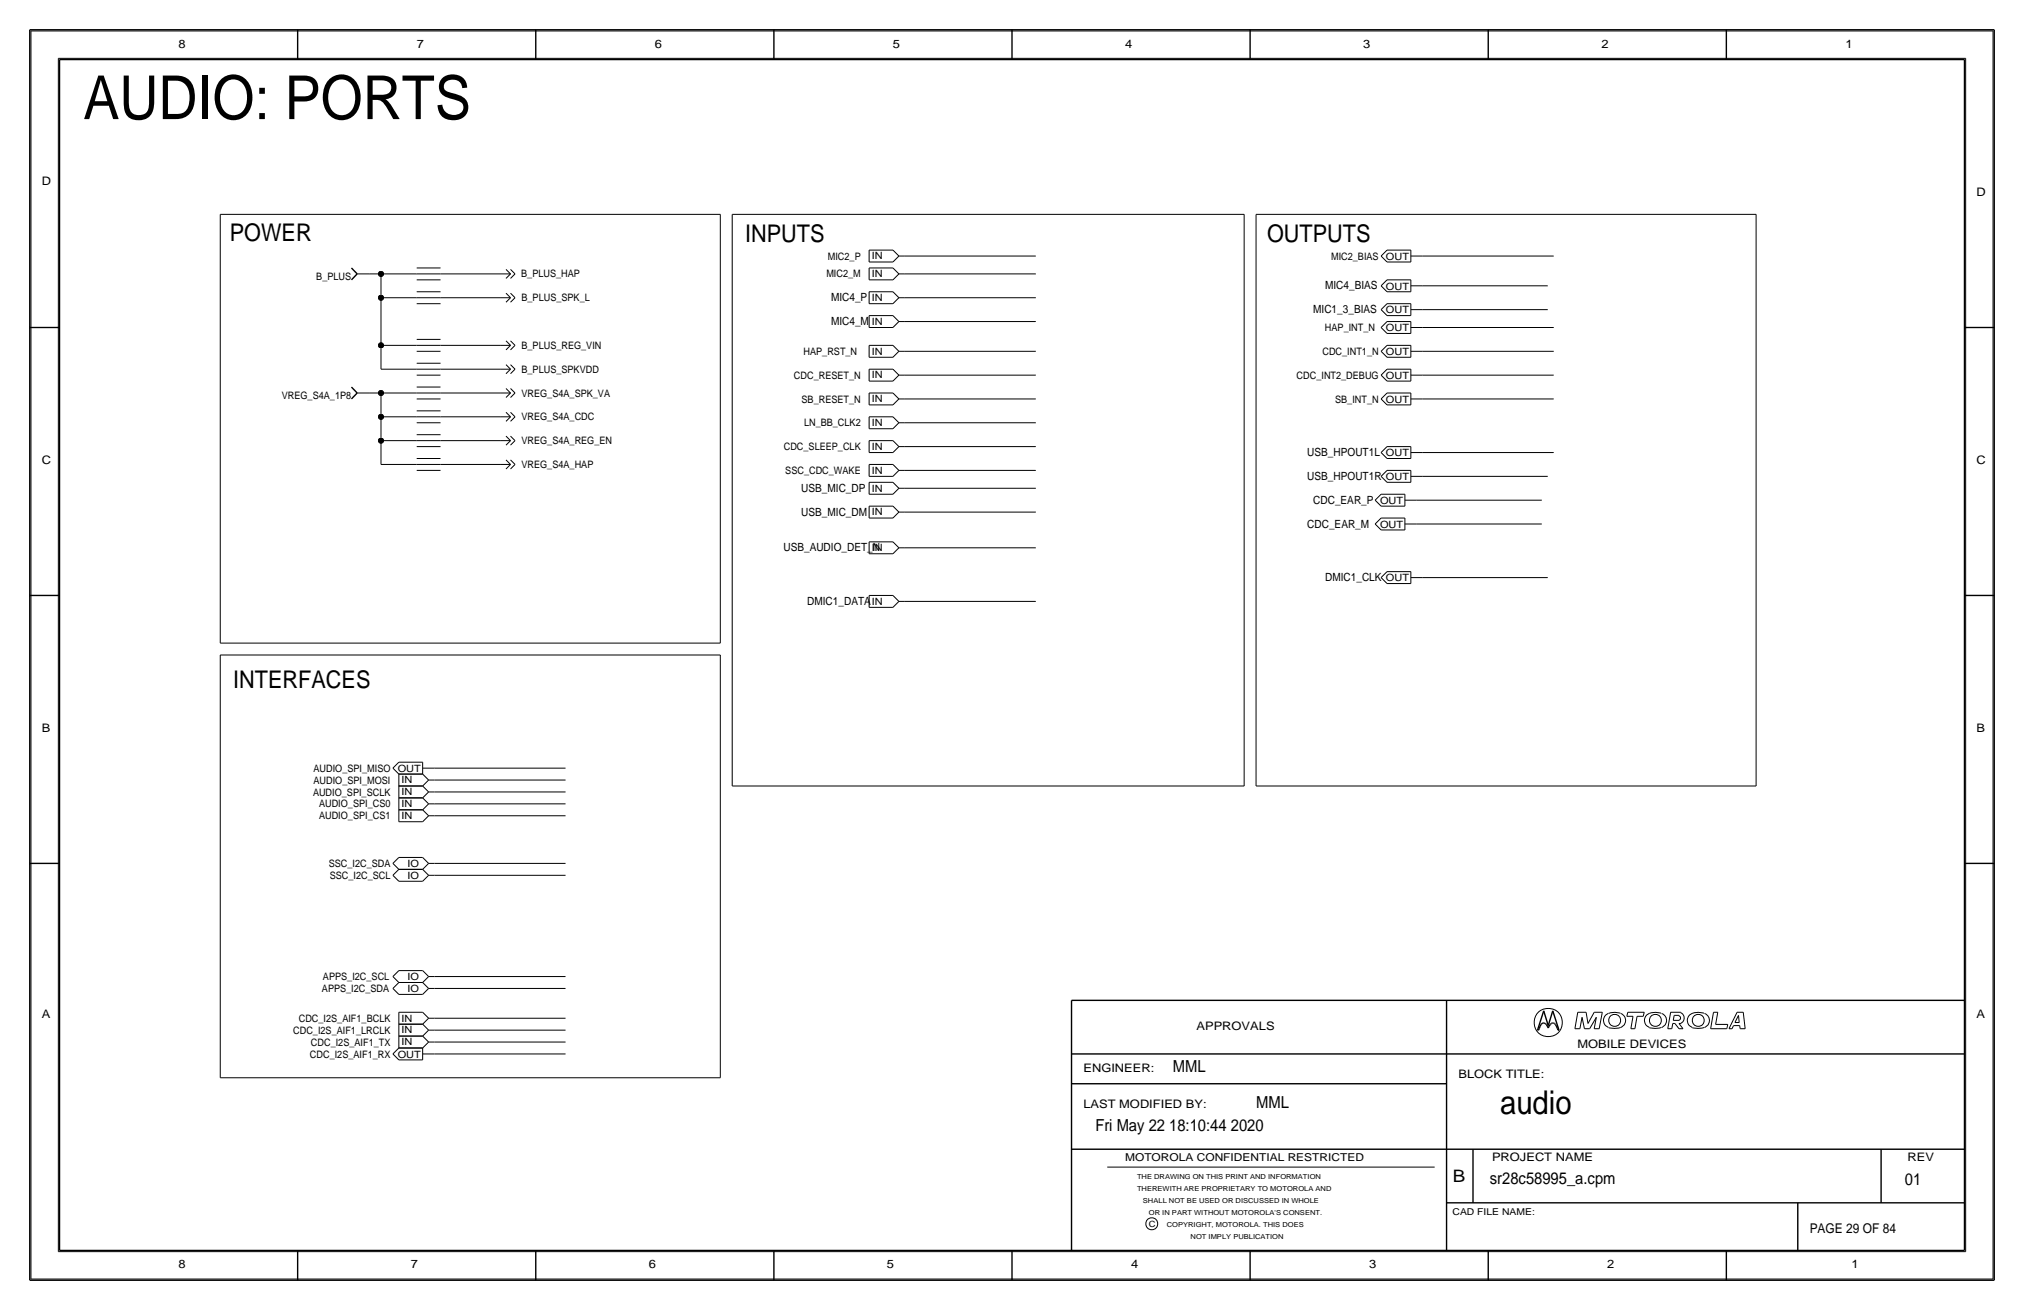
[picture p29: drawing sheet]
<svg xmlns="http://www.w3.org/2000/svg" width="432mm" height="279mm" viewBox="0 0 432 279" stroke-linecap="round" stroke-linejoin="round" font-family="sans-serif">
<defs><g id="words">
<text font-size="12.9" x="17.8" y="25.4">AUDIO: PORTS</text>
<text font-size="7" x="320" y="237.5">audio</text>
<g font-size="5.2">
<text x="49" y="51.4">POWER</text>
<text x="159" y="51.6">INPUTS</text>
<text x="270.3" y="51.6">OUTPUTS</text>
<text x="49.7" y="146.8">INTERFACES</text>
</g>
<text font-size="3.7" x="310" y="252.1">B</text>
<g font-size="3.5">
<text x="250.2" y="228.6">MML</text>
<text x="268" y="236.2">MML</text>
<text x="233.7" y="241.3">Fri May 22 18:10:44 2020</text>
<text x="317.9" y="252.6">sr28c58995_a.cpm</text>
<text x="406.4" y="252.7">01</text>
</g>
<text font-size="2.9" x="386.1" y="262.9">PAGE 29 OF 84</text>
<g font-size="2.5">
<text x="38.1" y="10.2">8</text>
<text x="88.9" y="10.2">7</text>
<text x="139.7" y="10.2">6</text>
<text x="190.5" y="10.2">5</text>
<text x="240" y="10.2">4</text>
<text x="290.8" y="10.2">3</text>
<text x="341.6" y="10.2">2</text>
<text x="393.7" y="10.2">1</text>
<text x="8.9" y="39.4">D</text>
<text x="421.6" y="41.9">D</text>
<text x="8.9" y="99.1">C</text>
<text x="421.6" y="99.1">C</text>
<text x="8.9" y="156.2">B</text>
<text x="421.6" y="156.2">B</text>
<text x="8.9" y="217.2">A</text>
<text x="255.3" y="219.7">APPROVALS</text>
<text x="421.6" y="217.2">A</text>
<text x="336.5" y="223.5">MOBILE DEVICES</text>
<text x="231.1" y="228.6">ENGINEER:</text>
<text x="311.1" y="229.9">BLOCK TITLE:</text>
<text x="231.1" y="236.2">LAST MODIFIED BY:</text>
<text x="318.3" y="247.5">PROJECT NAME</text>
<text x="407" y="247.6">REV</text>
<text x="38.1" y="270.5">8</text>
<text x="87.6" y="270.5">7</text>
<text x="138.4" y="270.5">6</text>
<text x="189.2" y="270.5">5</text>
<text x="241.3" y="270.5">4</text>
<text x="292.1" y="270.5">3</text>
<text x="342.9" y="270.5">2</text>
<text x="395" y="270.5">1</text>
</g>
<g font-size="2.4">
<text x="177.3" y="64.3">MIC4_P</text>
<text x="282.7" y="61.7">MIC4_BIAS</text>
<text x="177.3" y="69.3">MIC4_M</text>
<text x="280.2" y="66.8">MIC1_3_BIAS</text>
<text x="278.9" y="97.3">USB_HPOUT1L</text>
<text x="170.9" y="104.9">USB_MIC_DP</text>
<text x="278.9" y="102.4">USB_HPOUT1R</text>
<text x="280.2" y="107.4">CDC_EAR_P</text>
<text x="170.9" y="110">USB_MIC_DM</text>
<text x="278.9" y="112.5">CDC_EAR_M</text>
<text x="167.1" y="117.6">USB_AUDIO_DET_N</text>
<text x="282.7" y="124">DMIC1_CLK</text>
<text x="172.2" y="129">DMIC1_DATA</text>
</g>
<text font-size="2.3" x="240" y="247.6">MOTOROLA CONFIDENTIAL RESTRICTED</text>
<g font-size="2.2">
<text x="67.5" y="59.7">B_PLUS</text>
<text x="111.2" y="59.1">B_PLUS_HAP</text>
<text x="176.3" y="59.2">MIC2_M</text>
<text x="176.6" y="55.4">MIC2_P</text>
<text x="284" y="55.4">MIC2_BIAS</text>
<text x="111.3" y="64.3">B_PLUS_SPK_L</text>
<text x="282.7" y="70.6">HAP_INT_N</text>
<text x="111.3" y="74.4">B_PLUS_REG_VIN</text>
<text x="171.4" y="75.7">HAP_RST_N</text>
<text x="282.1" y="75.7">CDC_INT1_N</text>
<text x="111.3" y="79.5">B_PLUS_SPKVDD</text>
<text x="169.4" y="80.8">CDC_RESET_N</text>
<text x="276.6" y="80.8">CDC_INT2_DEBUG</text>
<text x="60.1" y="85.1">VREG_S4A_1P8</text>
<text x="111.3" y="89.7">VREG_S4A_CDC</text>
<text x="111.3" y="84.6">VREG_S4A_SPK_VA</text>
<text x="171" y="85.9">SB_RESET_N</text>
<text x="284.8" y="85.9">SB_INT_N</text>
<text x="111.3" y="94.7">VREG_S4A_REG_EN</text>
<text x="171.5" y="90.9">LN_BB_CLK2</text>
<text x="111.3" y="99.8">VREG_S4A_HAP</text>
<text x="167.2" y="96">CDC_SLEEP_CLK</text>
<text x="167.5" y="101.1">SSC_CDC_WAKE</text>
<text x="66.9" y="164.6">AUDIO_SPI_MISO</text>
<text x="66.9" y="167.1">AUDIO_SPI_MOSI</text>
<text x="66.8" y="169.7">AUDIO_SPI_SCLK</text>
<text x="68.1" y="172.2">AUDIO_SPI_CS0</text>
<text x="68.1" y="174.8">AUDIO_SPI_CS1</text>
<text x="70.1" y="184.9">SSC_I2C_SDA</text>
<text x="70.3" y="187.5">SSC_I2C_SCL</text>
<text x="68.9" y="209">APPS_I2C_SCL</text>
<text x="68.7" y="211.5">APPS_I2C_SDA</text>
<text x="62.6" y="220.5">CDC_I2S_AIF1_LRCLK</text>
<text x="63.8" y="217.9">CDC_I2S_AIF1_BCLK</text>
<text x="66.1" y="225.6">CDC_I2S_AIF1_RX</text>
<text x="66.3" y="223">CDC_I2S_AIF1_TX</text>
</g>
<g font-size="2.1">
<text x="186" y="59.1">IN</text>
<text x="186" y="55.3">IN</text>
<text x="295.7" y="55.4">OUT</text>
<text x="186" y="64.2">IN</text>
<text x="295.7" y="61.8">OUT</text>
<text x="186" y="69.3">IN</text>
<text x="295.7" y="66.9">OUT</text>
<text x="295.7" y="70.7">OUT</text>
<text x="186" y="75.6">IN</text>
<text x="295.7" y="75.7">OUT</text>
<text x="186" y="80.7">IN</text>
<text x="295.7" y="80.8">OUT</text>
<text x="186" y="85.8">IN</text>
<text x="295.7" y="85.9">OUT</text>
<text x="186" y="90.9">IN</text>
<text x="186" y="96">IN</text>
<text x="186" y="101">IN</text>
<text x="295.7" y="97.3">OUT</text>
<text x="186" y="104.9">IN</text>
<text x="294.4" y="107.5">OUT</text>
<text x="295.7" y="102.4">OUT</text>
<text x="186" y="109.9">IN</text>
<text x="294.4" y="112.6">OUT</text>
<text x="186" y="117.6">IN</text>
<text x="295.7" y="124">OUT</text>
<text x="186" y="129">IN</text>
<text x="84.9" y="164.6">OUT</text>
<text x="85.6" y="167.1">IN</text>
<text x="85.6" y="169.6">IN</text>
<text x="85.6" y="172.2">IN</text>
<text x="85.6" y="174.7">IN</text>
<text x="86.9" y="184.9">IO</text>
<text x="86.9" y="187.4">IO</text>
<text x="86.9" y="209">IO</text>
<text x="86.9" y="211.5">IO</text>
<text x="85.6" y="217.9">IN</text>
<text x="85.6" y="220.4">IN</text>
<text x="84.9" y="225.6">OUT</text>
<text x="85.6" y="223">IN</text>
</g>
<text font-size="2" x="309.9" y="259.1">CAD FILE NAME:</text>
<text font-size="1.8" x="245.1" y="261.6">C</text>
<g font-size="1.5">
<text x="242.6" y="251.5">THE DRAWING ON THIS PRINT AND INFORMATION</text>
<text x="242.6" y="254">THEREWITH ARE PROPRIETARY TO MOTOROLA AND</text>
<text x="243.8" y="256.5">SHALL NOT BE USED OR DISCUSSED IN WHOLE</text>
<text x="245.1" y="259.1">OR IN PART WITHOUT MOTOROLA'S CONSENT.</text>
<text x="248.9" y="261.6">COPYRIGHT, MOTOROLA. THIS DOES</text>
<text x="254" y="264.2">NOT IMPLY PUBLICATION</text>
</g>
</g></defs>
<g fill="none" stroke="#000" stroke-width=".21">
<path d="M6.6 6.6h418.6zM6.6 6.6v266.2zM12.4 12.4v254.6zM12.4 12.4h407zM419.4 12.4v254.6zM425.2 6.6v266.2zM47 45.7h106.7zM47 45.7v91.5zM76.2 58.4h2.5zM78.7 58.4h2.6zM81.3 58.4v5.1zM81.3 58.4h7.6z"/>
<path d="M88.9 58.4h5.1zM88.9 57.2h5.1zM88.9 59.7h5.1zM94 58.4h12.7zM106.7 58.4h2.2zM107.9 57.5l1 .9zM107.9 59.4l1-1zM108.9 57.5l1 .9zM109.9 58.4l-1 1zM153.7 45.7v91.5zM156.2 45.7h109.2zM156.2 45.7v121.9z"/>
<path d="M185.4 57.2h5.1zM185.4 57.2v2.5zM185.4 59.7h5.1zM185.4 53.3h5.1zM185.4 53.3v2.6zM185.4 55.9h5.1zM190.5 57.2l1.3 1.2zM190.5 53.3l1.3 1.3zM191.8 58.4l-1.3 1.3zM191.8 54.6l-1.3 1.3zM191.8 58.4h1.2zM191.8 54.6h1.2z"/>
<path d="M193 58.4h28zM193 54.6h28zM265.4 45.7v121.9zM268 45.7v121.9zM268 45.7h106.6zM294.6 54.6l1.3 1.3zM295.9 59.7l-1.3 1.3zM295.9 53.3l-1.3 1.3zM295.9 59.7h5.1zM295.9 53.3h5.1zM295.9 55.9h5.1zM301 59.7v2.5z"/>
<path d="M301 54.6h2.5zM301 53.3v2.6zM303.5 54.6h28zM374.6 45.7v121.9zM81.3 63.5h7.6zM81.3 63.5v10.2zM81.3 73.7h7.6zM81.3 73.7v5zM81.3 78.7h7.6zM88.9 63.5h5.1zM88.9 62.2h5.1zM88.9 64.8h5.1z"/>
<path d="M88.9 73.7h5.1zM88.9 72.4h5.1zM88.9 74.9h5.1zM88.9 78.7h5.1zM88.9 77.5h5.1zM94 73.7h12.7zM94 63.5h12.7zM94 78.7h12.7zM106.7 63.5h2.2zM106.7 73.7h2.2zM106.7 78.7h2.2zM107.9 62.5l1 1z"/>
<path d="M107.9 72.7l1 1zM107.9 77.8l1 .9zM107.9 64.5l1-1zM107.9 74.6l1-.9zM107.9 79.7l1-1zM108.9 62.5l1 1zM108.9 72.7l1 1zM108.9 77.8l1 .9zM108.9 74.6l1-.9zM108.9 79.7l1-1zM109.9 63.5l-1 1zM185.4 67.3h5.1z"/>
<path d="M185.4 67.3v2.5zM185.4 69.8h5.1zM185.4 62.2h5.1zM185.4 62.2v2.6zM185.4 64.8h5.1zM185.4 78.7h5.1zM185.4 78.7v2.6zM185.4 73.7h5.1zM185.4 73.7v2.5zM185.4 76.2h5.1zM190.5 67.3l1.3 1.3zM190.5 62.2l1.3 1.3z"/>
<path d="M190.5 78.7l1.3 1.3zM190.5 73.7l1.3 1.2zM191.8 68.6l-1.3 1.3zM191.8 63.5l-1.3 1.3zM191.8 74.9l-1.3 1.3zM191.8 68.6h1.2zM191.8 63.5h1.2zM191.8 74.9h1.2zM193 74.9h28zM193 63.5h28zM193 68.6h28zM294.6 66l1.3 1.3z"/>
<path d="M294.6 61l1.3 1.2zM294.6 74.9l1.3 1.3zM294.6 69.8l1.3 1.3zM295.9 64.8l-1.3 1.2zM295.9 73.7l-1.3 1.2zM295.9 78.7l-1.3 1.3zM295.9 68.6l-1.3 1.3zM295.9 64.8h5.1zM295.9 67.3h5.1zM295.9 62.2h5.1zM295.9 73.7h5.1zM295.9 76.2h5.1z"/>
<path d="M295.9 78.7h5.1zM295.9 68.6h5.1zM295.9 71.1h5.1zM301 66h2.5zM301 64.8v2.5zM301 61h2.5zM301 74.9h2.5zM301 73.7v2.5zM301 78.7v2.6zM301 69.8h2.5zM301 68.6v2.5zM303.5 74.9h28z"/>
<path d="M303.5 61h26.7zM303.5 66h26.7zM303.5 69.8h28zM76.2 83.8h2.5zM78.7 83.8h2.6zM81.3 94v5.1zM81.3 88.9v5.1zM81.3 88.9h7.6zM81.3 83.8v5.1zM81.3 83.8h7.6zM81.3 99.1h7.6zM81.3 94h7.6z"/>
<path d="M88.9 80h5.1zM88.9 88.9h5.1zM88.9 87.6h5.1zM88.9 90.2h5.1zM88.9 94h5.1zM88.9 92.7h5.1zM88.9 95.2h5.1zM88.9 83.8h5.1zM88.9 82.5h5.1zM88.9 85.1h5.1zM88.9 99.1h5.1zM88.9 97.8h5.1z"/>
<path d="M94 99.1h12.7zM94 94h12.7zM94 88.9h12.7zM94 83.8h12.7zM106.7 83.8h2.2zM106.7 88.9h2.2zM106.7 94h2.2zM106.7 99.1h2.2zM107.9 82.9l1 .9zM107.9 87.9l1 1zM107.9 93l1 1zM107.9 98.1l1 1z"/>
<path d="M107.9 84.8l1-1zM107.9 89.9l1-1zM107.9 94.9l1-.9zM108.9 82.9l1 .9zM108.9 87.9l1 1zM108.9 93l1 1zM108.9 98.1l1 1zM108.9 84.8l1-1zM108.9 89.9l1-1zM108.9 94.9l1-.9zM185.4 81.3h5.1zM185.4 88.9h5.1z"/>
<path d="M185.4 88.9v2.5zM185.4 91.4h5.1zM185.4 83.8h5.1zM185.4 83.8v2.6zM185.4 86.4h5.1zM185.4 94h5.1zM185.4 94v2.5zM185.4 96.5h5.1zM185.4 99.1h5.1zM185.4 99.1v2.5zM190.5 88.9l1.3 1.3zM190.5 83.8l1.3 1.3z"/>
<path d="M190.5 94l1.3 1.3zM190.5 99.1l1.3 1.2zM191.8 80l-1.3 1.3zM191.8 90.2l-1.3 1.2zM191.8 85.1l-1.3 1.3zM191.8 95.2l-1.3 1.3zM191.8 80h1.2zM191.8 90.2h1.2zM191.8 85.1h1.2zM191.8 95.2h1.2zM193 95.2h28zM193 90.2h28z"/>
<path d="M193 80h28zM193 85.1h28zM294.6 96.5l1.3 1.3zM294.6 85.1l1.3 1.3zM294.6 80l1.3 1.3zM295.9 95.2l-1.3 1.3zM295.9 83.8l-1.3 1.3zM295.9 95.2h5.1zM295.9 97.8h5.1zM295.9 83.8h5.1zM295.9 86.4h5.1zM295.9 81.3h5.1z"/>
<path d="M301 96.5h2.5zM301 95.3v2.5zM301 85.1h2.5zM301 83.8v2.6zM301 80h2.5zM303.5 80h28zM303.5 96.5h28zM303.5 85.1h28zM88.9 100.3h5.1zM107.9 100l1-.9zM108.9 100l1-.9zM185.4 115.6h5.1z"/>
<path d="M185.4 115.6v2.5zM185.4 118.1h5.1zM185.4 107.9h5.1zM185.4 108v2.5zM185.4 110.5h5.1zM185.4 102.9h5.1zM185.4 102.9v2.5zM185.4 105.4h5.1zM185.4 101.6h5.1zM190.5 115.6l1.3 1.2zM190.5 107.9l1.3 1.3zM190.5 102.9l1.3 1.2z"/>
<path d="M191.8 116.8l-1.3 1.3zM191.8 109.2l-1.3 1.3zM191.8 104.1l-1.3 1.3zM191.8 100.3l-1.3 1.3zM191.8 116.8h1.2zM191.8 109.2h1.2zM191.8 104.1h1.2zM191.8 100.3h1.2zM193 116.8h28zM193 100.3h28zM193 104.1h28zM193 109.2h28z"/>
<path d="M293.4 111.8l1.2 1.2zM293.4 106.7l1.2 1.2zM294.6 110.5h5.1zM294.6 113h5.1zM294.6 105.4h5.1zM294.6 107.9h5.1zM294.6 110.5l-1.2 1.3zM294.6 105.4l-1.2 1.3zM294.6 101.6l1.3 1.3zM295.9 100.3l-1.3 1.3zM295.9 100.3h5.1zM295.9 102.9h5.1z"/>
<path d="M299.7 111.8h2.6zM299.7 110.5v2.5zM299.7 106.7h2.6zM299.7 105.4v2.5zM301 101.6h2.5zM301 100.3v2.6zM302.3 111.8h26.6zM302.3 106.7h26.6zM303.5 101.6h26.7zM47 139.7h106.7zM47 139.7v90.2zM47 137.2h106.7z"/>
<path d="M153.7 139.7v90.2zM185.4 127h5.1zM185.4 127v2.5zM185.4 129.5h5.1zM190.5 127l1.3 1.3zM191.8 128.3l-1.3 1.2zM191.8 128.3h1.2zM193 128.3h28zM294.6 123.2l1.3 1.3zM295.9 121.9l-1.3 1.3zM295.9 121.9h5.1zM295.9 124.5h5.1z"/>
<path d="M301 123.2h2.5zM301 121.9v2.6zM303.5 123.2h26.7zM83.8 163.8l1.3 1.3zM85.1 165.1h5.1zM85.1 165.1v2.5zM85.1 167.6h5.1zM85.1 167.6v2.6zM85.1 170.2h5.1zM85.1 170.2v2.5zM85.1 172.7h5.1zM85.1 162.6l-1.3 1.2z"/>
<path d="M85.1 172.7v2.6zM85.1 175.3h5.1zM85.1 162.6h5.1zM90.2 165.1l1.2 1.3zM90.2 167.6l1.2 1.3zM90.2 170.2l1.2 1.2zM90.2 163.8h2.5zM90.2 162.6v2.5zM90.2 172.7l1.2 1.3zM91.4 166.4h1.3zM91.4 168.9h1.3zM91.4 171.4h1.3z"/>
<path d="M91.4 174h1.3zM91.4 166.4l-1.2 1.2zM91.4 168.9l-1.2 1.3zM91.4 171.4l-1.2 1.3zM91.4 174l-1.2 1.3zM92.7 163.8h27.9zM92.7 174h27.9zM92.7 171.4h27.9zM92.7 168.9h27.9zM92.7 166.4h27.9zM156.2 167.6h109.2zM268 167.6h106.6z"/>
<path d="M83.8 186.7l1.3 1.3zM83.8 184.1l1.3 1.3zM85.1 185.4l-1.3 1.3zM85.1 182.9l-1.3 1.2zM85.1 188h5.1zM85.1 185.4h5.1zM85.1 182.9h5.1zM90.2 185.4l1.2 1.3zM90.2 182.9l1.2 1.2zM91.4 186.7h1.3zM91.4 186.7l-1.2 1.3zM91.4 184.1h1.3z"/>
<path d="M91.4 184.1l-1.2 1.3zM92.7 184.1h27.9zM92.7 186.7h27.9zM83.8 208.3l1.3 1.2zM83.8 210.8l1.3 1.3zM85.1 207l-1.3 1.3zM85.1 209.5l-1.3 1.3zM85.1 215.9h5.1zM85.1 215.9v2.5zM85.1 218.4h5.1zM85.1 218.4v2.6zM85.1 209.5h5.1z"/>
<path d="M85.1 207h5.1zM85.1 212.1h5.1zM90.2 207l1.2 1.3zM90.2 209.5l1.2 1.3zM90.2 215.9l1.2 1.3zM90.2 218.4l1.2 1.3zM91.4 217.2h1.3zM91.4 219.7h1.3zM91.4 208.3h1.3zM91.4 208.3l-1.2 1.2zM91.4 210.8h1.3zM91.4 210.8l-1.2 1.3z"/>
<path d="M91.4 217.2l-1.2 1.2zM91.4 219.7l-1.2 1.3zM92.7 208.3h27.9zM92.7 210.8h27.9zM92.7 217.2h27.9zM92.7 219.7h27.9zM336 219.4h1.1zM336.6 215.9h1.8zM336.6 215.9l-.6 3.5zM337.5 217l-.4 2.4zM337.5 217l.5 2.4zM338 219.4h1.1z"/>
<path d="M338.4 215.9l.4 2.4zM340.1 219.4h1.1zM340.1 215.9h1.7zM340.1 215.9l-1.3 2.4zM340.6 217l-1.5 2.4zM340.6 217l-.5 2.4zM341.8 215.9l-.6 3.5zM343.1 216.2a1.6 1.6 0 0 0-1 1.5 1.6 1.6 0 0 0 1.1 1.5M345.7 216.1h-.2a4 4 0 0 0-2.3 .1M345.7 216.2a1.59 1.59 0 0 1 1.1 1.5 1.59 1.59 0 0 1-1.1 1.5l-1.4 .1-1.1-.1M347.1 216.8h1.3zM347.3 215.9l-.2 .9z"/>
<path d="M347.3 215.9h3.5zM347.9 219.4h.9zM348.4 216.8l-.5 2.6zM349.2 216.8l-.4 2.6zM349.2 216.8h1.4zM350.8 215.9l-.2 .9zM354.4 216.1a3.1 3.1 0 0 0-3.3 .7 1.62 1.62 0 0 0 .8 2.4M354.4 219.2l-1.4 .1-1.1-.1M354.5 216.2a1.59 1.59 0 0 1 1 1.5 1.59 1.59 0 0 1-1 1.5M355.8 219.4h.9zM356.4 215.9l-.6 3.5zM356.4 215.9h2.2z"/>
<path d="M356.9 218.3l-.2 1.1zM356.9 218.3h.4zM357 217.6h1.2zM357.2 216.6l-.2 1zM357.2 216.6h1zM357.3 218.3l.9 1.1zM358.1 216.7a.5 .5 0 0 1 .4 .4 .5 .5 0 0 1-.4 .5M358.2 219.4h.9zM358.2 218.3l.9 1.1zM358.2 218.3h.4zM358.5 216a1.24 1.24 0 0 1 .8 1.1 1.24 1.24 0 0 1-.8 1.2M363.5 216.1a3.1 3.1 0 0 0-3.3 .7 1.62 1.62 0 0 0 .8 2.4"/>
<path d="M363.6 219.2l-1.4 .1-1.2-.1M363.6 216.2a1.59 1.59 0 0 1 1.1 1.5 1.59 1.59 0 0 1-1.1 1.5M364.9 219.4h3.5zM365.6 215.9l-.7 3.5zM365.6 215.9h.9zM366 218.5h2.6zM366.5 215.9l-.5 2.6zM368.6 218.5l-.2 .9zM368.9 219.4h.6zM369.8 218.7h1.3zM369.8 218.7l-.3 .7zM370.1 218.1h.9z"/>
<path d="M370.6 215.9l-1.7 3.5zM370.6 215.9h1.3zM370.9 216.6l-.8 1.5zM370.9 216.6l.1 1.5zM371.1 218.7l.1 .7zM371.2 219.4h1.1zM371.9 215.9l.4 3.5zM47 229.9h106.7zM83.8 224.8l1.3 1.3zM85.1 221h5.1zM85.1 221v2.5zM85.1 223.5h5.1z"/>
<path d="M85.1 223.5l-1.3 1.3zM85.1 226.1h5.1zM90.2 221l1.2 1.2zM90.2 224.8h2.5zM90.2 223.5v2.6zM91.4 222.2h1.3zM91.4 222.2l-1.2 1.3zM92.7 224.8h27.9zM92.7 222.2h27.9zM236.2 248.9h69.9zM6.6 272.8h418.6zM12.4 267h407z"/>
<circle cx="330.3" cy="218.1" r="3"/>
<circle cx="344.5" cy="217.6" r="1.28"/>
<circle cx="353.2" cy="217.6" r="1.28"/>
<circle cx="362.3" cy="217.6" r="1.28"/>
<circle cx="245.7" cy="261" r="1.28"/>
</g>
<g fill="#000" stroke="#000" stroke-width=".21">
<circle cx="81.3" cy="58.4" r=".56"/>
<circle cx="81.3" cy="73.7" r=".56"/>
<circle cx="81.3" cy="63.5" r=".56"/>
<circle cx="81.3" cy="83.8" r=".56"/>
<circle cx="81.3" cy="88.9" r=".56"/>
<circle cx="81.3" cy="94" r=".56"/>
</g>
<g fill="none" stroke="#000" stroke-width=".3">
<path d="M6.3 6.4v266.7zM6.4 6.4h419zM12.7 12.7h406.4zM12.7 12.7v254zM63.5 6.4v6.3zM114.3 6.4v6.3zM165.1 6.4v6.3zM215.9 6.3v6.4zM266.7 6.4v6.3zM317.5 6.4v6.3zM368.3 6.4v6.3zM419.1 12.7v254z"/>
<path d="M425.4 6.4v266.7zM75 57.2l1.2 1.2zM76.2 58.4l-1.2 1.3zM6.3 69.8h6.4zM419.1 69.8h6.3zM75 82.5l1.2 1.3zM76.2 83.8l-1.2 1.3zM6.3 127h6.4zM419.1 127h6.3zM6.3 184.1h6.4zM419.1 184.1h6.3zM228.6 213.4v53.3z"/>
<path d="M228.6 213.4h190.5zM308.6 213.4v53.3zM328 219.7h.2zM328.4 219.4l-.2 .3zM328.6 218.8l-.2 .6zM328.8 218.5l-.2 .3zM329 218.3l.2-.1zM329 218.3l-.2 .2zM329.2 218.2h.2zM329.3 215.6l-1.3 4.1zM329.3 215.6l1 3.1zM329.4 218.2l.2 .1z"/>
<path d="M329.6 218.3l.3 .2zM329.9 218.5l.2 .3zM330.1 218.8l.2 .5zM330.5 218.8l-.2 .5zM330.8 218.5l-.3 .3zM331 218.3l-.2 .2zM331 218.3l.2-.1zM331.2 218.2h.2zM331.3 215.6l1.3 4.1zM331.3 215.6l-1 3.1zM331.4 218.2l.2 .1zM331.6 218.3l.2 .2z"/>
<path d="M331.8 218.5l.2 .3zM332 218.8l.3 .6zM332.3 219.4l.1 .3zM332.4 219.7h.2zM228.6 231.1h80zM228.6 224.8h190.5zM228.6 245.1h190.5zM308.6 256.5h110.5zM314.2 245.1v11.4zM383.5 256.5v10.2zM401.3 245.1v11.4zM6.4 273h419z"/>
<path d="M12.7 266.7h406.4zM63.5 266.7v6.4zM114.3 266.7v6.4zM165.1 266.7v6.4zM215.9 266.7v6.3zM266.7 266.7v6.4zM317.5 266.7v6.4zM368.3 266.7v6.4z"/>
</g>
<use href="#words"/>
</svg>
